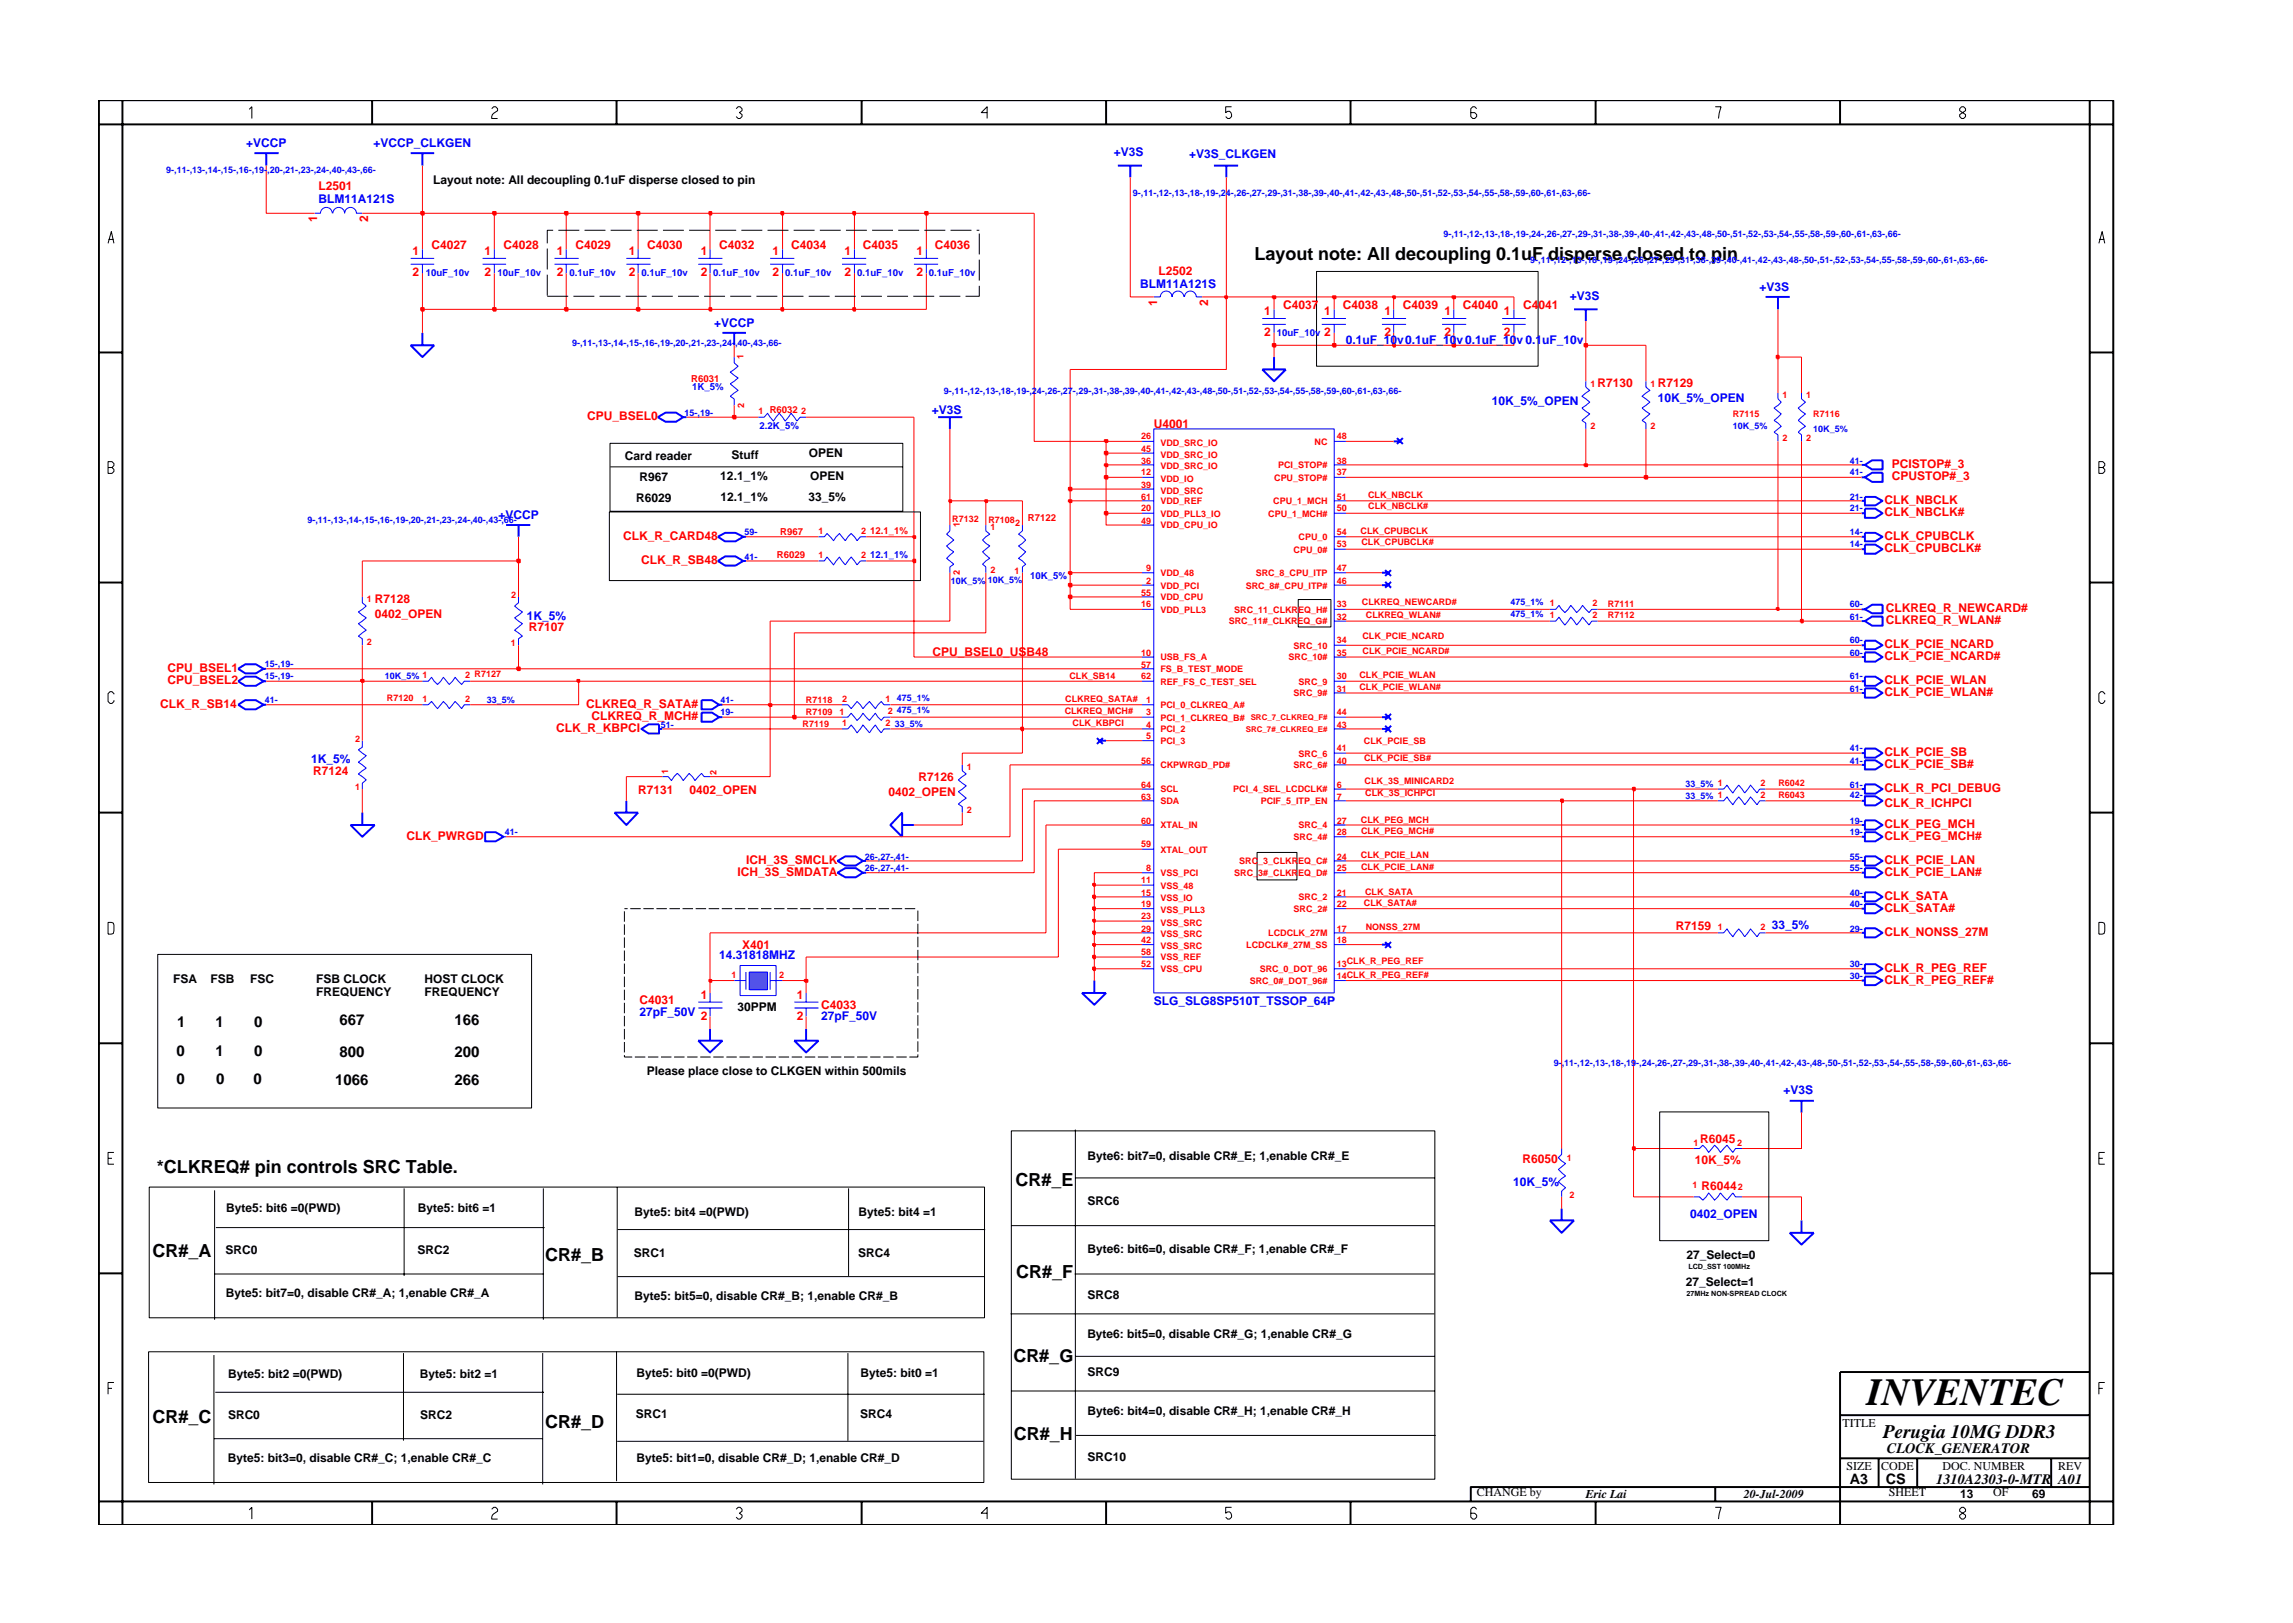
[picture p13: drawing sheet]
<svg xmlns="http://www.w3.org/2000/svg" width="297mm" height="210mm" viewBox="0 0 297 210" stroke-linecap="round" stroke-linejoin="round" font-family="sans-serif">
<defs><g id="words">
<text font-size="5" x="241.8" y="182">INVENTEC</text>
<text font-size="2.5" x="244" y="186.3">Perugia 10MG DDR3</text>
<g font-size="2.3">
<text x="162.5" y="33.7">Layout note: All decoupling 0.1uF disperse closed to pin</text>
<text x="20.3" y="151.9">*CLKREQ# pin controls SRC Table.</text>
<text x="131.6" y="153.6">CR#_E</text>
<text x="19.7" y="162.9">CR#_A</text>
<text x="70.6" y="163.4">CR#_B</text>
<text x="131.6" y="165.6">CR#_F</text>
<text x="131.3" y="176.5">CR#_G</text>
<text x="19.7" y="184.4">CR#_C</text>
<text x="70.6" y="185">CR#_D</text>
<text x="131.3" y="186.5">CR#_H</text>
</g>
<g font-size="1.9">
<text x="22.9" y="136.8">0</text>
<text x="22.9" y="133">1</text>
<text x="27.9" y="136.8">1</text>
<text x="27.9" y="133">1</text>
<text x="32.9" y="133">0</text>
<text x="32.9" y="136.8">0</text>
<text x="44" y="136.9">800</text>
<text x="44" y="132.8">667</text>
<text x="58.9" y="132.8">166</text>
<text x="58.9" y="136.9">200</text>
<text x="22.9" y="140.5">0</text>
<text x="28" y="140.5">0</text>
<text x="32.8" y="140.5">0</text>
<text x="43.4" y="140.5">1066</text>
<text x="58.9" y="140.5">266</text>
<text x="244.4" y="188.2">CLOCK_GENERATOR</text>
<text x="239.6" y="192.2">A3</text>
<text x="244.3" y="192.3">CS</text>
<text x="250.8" y="192.2">1310A2303-0-MTR</text>
<text x="266.6" y="192.2">A01</text>
</g>
<g font-size="1.6" fill="#00f">
<text x="31.9" y="19.1">+VCCP</text>
<text x="48.4" y="19.1">+VCCP_CLKGEN</text>
<text x="144.3" y="20.3">+V3S</text>
<text x="154" y="20.4">+V3S_CLKGEN</text>
<text x="41.3" y="26.3">BLM11A121S</text>
<text x="147.7" y="37.3">BLM11A121S</text>
<text x="203.4" y="38.9">+V3S</text>
<text x="227.9" y="37.7">+V3S</text>
<text x="92.5" y="42.4">+VCCP</text>
<text x="174.3" y="44.5">0.1uF_10v0.1uF_10v 0.1uF_10v 0.1uF_10v</text>
<text x="120.7" y="53.7">+V3S</text>
<text x="193.2" y="52.4">10K_5%_OPEN</text>
<text x="214.7" y="52.1">10K_5%_OPEN</text>
<text x="64.6" y="67.3">+VCCP</text>
<text x="68.3" y="80.3">1K_5%</text>
<text x="40.3" y="98.8">1K_5%</text>
<text x="93.2" y="124.2">14.31818MHZ</text>
<text x="229.5" y="120.3">33_5%</text>
<text x="82.8" y="131.6">27pF_50V</text>
<text x="149.5" y="130.2">SLG_SLG8SP510T_TSSOP_64P</text>
<text x="106.4" y="132.1">27pF_50V</text>
<text x="231" y="141.7">+V3S</text>
<text x="196" y="153.6">10K_5%</text>
<text x="218.9" y="157.8">0402_OPEN</text>
</g>
<g font-size="1.6">
<text x="56.1" y="23.9">Layout note: All decoupling 0.1uF disperse closed to pin</text>
<text x="80.9" y="59.5">Card reader</text>
<text x="94.8" y="59.5">Stuff</text>
<text x="104.8" y="59.2">OPEN</text>
<text x="82.4" y="65">R6029</text>
<text x="82.8" y="62.3">R967</text>
<text x="93.3" y="62.2">12.1_1%</text>
<text x="93.3" y="65">12.1_1%</text>
<text x="104.7" y="65">33_5%</text>
<text x="104.9" y="62.2">OPEN</text>
<text x="22.4" y="127.4">FSA</text>
<text x="27.3" y="127.4">FSB</text>
<text x="32.4" y="127.4">FSC</text>
<text x="41" y="129">FREQUENCY</text>
<text x="41" y="127.4">FSB CLOCK</text>
<text x="55" y="127.4">HOST CLOCK</text>
<text x="55" y="129">FREQUENCY</text>
<text x="95.5" y="131">30PPM</text>
<text x="83.8" y="139.2">Please place close to CLKGEN within 500mils</text>
<text x="140.9" y="150.2">Byte6: bit7=0, disable CR#_E; 1,enable CR#_E</text>
<text x="29.3" y="157.1">Byte5: bit6 =0(PWD)</text>
<text x="54.1" y="157.1">Byte5: bit6 =1</text>
<text x="82.2" y="157.5">Byte5: bit4 =0(PWD)</text>
<text x="111.2" y="157.5">Byte5: bit4 =1</text>
<text x="140.9" y="156.1">SRC6</text>
<text x="29.2" y="162.4">SRC0</text>
<text x="54.1" y="162.4">SRC2</text>
<text x="82.1" y="162.8">SRC1</text>
<text x="111.2" y="162.8">SRC4</text>
<text x="140.9" y="162.3">Byte6: bit6=0, disable CR#_F; 1,enable CR#_F</text>
<text x="218.4" y="166.6">27_Select=1</text>
<text x="218.5" y="163.1">27_Select=0</text>
<text x="29.3" y="168.1">Byte5: bit7=0, disable CR#_A; 1,enable CR#_A</text>
<text x="82.2" y="168.4">Byte5: bit5=0, disable CR#_B; 1,enable CR#_B</text>
<text x="140.9" y="173.3">Byte6: bit5=0, disable CR#_G; 1,enable CR#_G</text>
<text x="140.9" y="168.3">SRC8</text>
<text x="29.5" y="178.5">Byte5: bit2 =0(PWD)</text>
<text x="54.4" y="178.5">Byte5: bit2 =1</text>
<text x="82.5" y="178.4">Byte5: bit0 =0(PWD)</text>
<text x="111.5" y="178.4">Byte5: bit0 =1</text>
<text x="140.9" y="178.2">SRC9</text>
<text x="29.5" y="183.8">SRC0</text>
<text x="54.4" y="183.8">SRC2</text>
<text x="82.4" y="183.7">SRC1</text>
<text x="111.4" y="183.7">SRC4</text>
<text x="140.9" y="183.3">Byte6: bit4=0, disable CR#_H; 1,enable CR#_H</text>
<text x="238.7" y="184.8">TITLE</text>
<text x="29.5" y="189.4">Byte5: bit3=0, disable CR#_C; 1,enable CR#_C</text>
<text x="82.4" y="189.4">Byte5: bit1=0, disable CR#_D; 1,enable CR#_D</text>
<text x="140.9" y="189.2">SRC10</text>
<text x="239.2" y="190.4">SIZE</text>
<text x="243.7" y="190.4">CODE</text>
<text x="251.6" y="190.4">DOC. NUMBER</text>
<text x="266.6" y="190.4">REV</text>
<text x="191.3" y="193.9">CHANGE by</text>
<text x="205.4" y="194.1">Eric Lai</text>
<text x="225.9" y="194.1">20-Jul-2009</text>
<text x="244.7" y="193.9">SHEET</text>
<text x="253.9" y="194.1">13</text>
<text x="258.2" y="193.9">OF</text>
<text x="263.3" y="194.1">69</text>
</g>
<g font-size="1.6" fill="#f00">
<text x="41.1" y="28.8" transform="rotate(-90 41.1 28.8)">1</text>
<text x="41.3" y="24.7">L2501</text>
<text x="47.7" y="28.8" transform="rotate(-90 47.7 28.8)">2</text>
<text x="53.4" y="33">1</text>
<text x="53.4" y="35.8">2</text>
<text x="55.9" y="32.3">C4027</text>
<text x="62.7" y="33">1</text>
<text x="62.7" y="35.8">2</text>
<text x="65.2" y="32.3">C4028</text>
<text x="72.1" y="33">1</text>
<text x="72.1" y="35.8">2</text>
<text x="74.5" y="32.3">C4029</text>
<text x="81.5" y="33">1</text>
<text x="81.5" y="35.8">2</text>
<text x="83.8" y="32.3">C4030</text>
<text x="90.8" y="33">1</text>
<text x="90.8" y="35.8">2</text>
<text x="93.2" y="32.3">C4032</text>
<text x="100.1" y="33">1</text>
<text x="100.1" y="35.8">2</text>
<text x="102.5" y="32.3">C4034</text>
<text x="109.4" y="35.8">2</text>
<text x="109.4" y="33">1</text>
<text x="111.8" y="32.3">C4035</text>
<text x="118.7" y="33">1</text>
<text x="118.7" y="35.8">2</text>
<text x="121.1" y="32.3">C4036</text>
<text x="150.1" y="35.6">L2502</text>
<text x="149.9" y="39.7" transform="rotate(-90 149.9 39.7)">1</text>
<text x="156.5" y="39.7" transform="rotate(-90 156.5 39.7)">2</text>
<text x="163.8" y="40.8">1</text>
<text x="166.2" y="40.1">C4037</text>
<text x="171.5" y="40.8">1</text>
<text x="173.9" y="40.1">C4038</text>
<text x="179.3" y="40.8">1</text>
<text x="181.7" y="40.1">C4039</text>
<text x="187.1" y="40.8">1</text>
<text x="189.5" y="40.1">C4040</text>
<text x="194.8" y="40.8">1</text>
<text x="197.3" y="40.1">C4041</text>
<text x="163.8" y="43.5">2</text>
<text x="171.5" y="43.5">2</text>
<text x="179.3" y="43.5">2</text>
<text x="187.1" y="43.5">2</text>
<text x="194.8" y="43.5">2</text>
<text x="207" y="50.2">R7130</text>
<text x="214.7" y="50.2">R7129</text>
<text x="76.1" y="54.5">CPU_BSEL0</text>
<text x="149.5" y="55.4">U4001</text>
<text x="244.1" y="65.3">CLK_NBCLK</text>
<text x="245.1" y="62.2">CPUSTOP#_3</text>
<text x="245.1" y="60.6">PCISTOP#_3</text>
<text x="80.7" y="70">CLK_R_CARD48</text>
<text x="244.1" y="66.8">CLK_NBCLK#</text>
<text x="244.1" y="71.5">CLK_CPUBCLK#</text>
<text x="244.1" y="70">CLK_CPUBCLK</text>
<text x="83.1" y="73.1">CLK_R_SB48</text>
<text x="48.5" y="78.1">R7128</text>
<text x="48.5" y="80">0402_OPEN</text>
<text x="68.5" y="81.8">R7107</text>
<text x="244.1" y="83.9">CLK_PCIE_NCARD</text>
<text x="244.3" y="80.9">CLKREQ_R_WLAN#</text>
<text x="244.3" y="79.3">CLKREQ_R_NEWCARD#</text>
<text x="21.7" y="87.1">CPU_BSEL1</text>
<text x="21.7" y="88.6">CPU_BSEL2</text>
<text x="120.8" y="84.9">CPU_BSEL0_USB48</text>
<text x="244.1" y="88.6">CLK_PCIE_WLAN</text>
<text x="244.1" y="85.5">CLK_PCIE_NCARD#</text>
<text x="20.8" y="91.7">CLK_R_SB14</text>
<text x="72" y="94.8">CLK_R_KBPCI</text>
<text x="76" y="91.7">CLKREQ_R_SATA#</text>
<text x="76.6" y="93.2">CLKREQ_R_MCH#</text>
<text x="244.1" y="90.2">CLK_PCIE_WLAN#</text>
<text x="40.6" y="100.4">R7124</text>
<text x="119" y="101.2">R7126</text>
<text x="244.1" y="97.9">CLK_PCIE_SB</text>
<text x="244.1" y="99.5">CLK_PCIE_SB#</text>
<text x="82.7" y="102.9">R7131</text>
<text x="89.3" y="102.8">0402_OPEN</text>
<text x="115.1" y="103.1">0402_OPEN</text>
<text x="244.1" y="104.5">CLK_R_ICHPCI</text>
<text x="244.1" y="102.6">CLK_R_PCI_DEBUG</text>
<text x="244.1" y="107.3">CLK_PEG_MCH</text>
<text x="52.7" y="108.8">CLK_PWRGD</text>
<text x="95.5" y="113.5">ICH_3S_SMDATA</text>
<text x="96.7" y="111.9">ICH_3S_SMCLK</text>
<text x="244.1" y="108.8">CLK_PEG_MCH#</text>
<text x="244.1" y="111.9">CLK_PCIE_LAN</text>
<text x="244.1" y="113.5">CLK_PCIE_LAN#</text>
<text x="244.1" y="118.1">CLK_SATA#</text>
<text x="244.1" y="116.6">CLK_SATA</text>
<text x="96.1" y="122.9">X401</text>
<text x="217.1" y="120.5">R7159</text>
<text x="244.1" y="121.3">CLK_NONSS_27M</text>
<text x="244.1" y="125.9">CLK_R_PEG_REF</text>
<text x="82.8" y="130.1">C4031</text>
<text x="90.8" y="129.4">1</text>
<text x="103.2" y="129.4">1</text>
<text x="106.4" y="130.8">C4033</text>
<text x="244.1" y="127.4">CLK_R_PEG_REF#</text>
<text x="90.8" y="132.1">2</text>
<text x="103.2" y="132.1">2</text>
<text x="220.2" y="148">R6045</text>
<text x="197.2" y="150.6">R6050</text>
<text x="219.6" y="150.7">10K_5%</text>
<text x="220.4" y="154.2">R6044</text>
</g>
<g font-size="1.2" fill="#00f">
<text x="21.5" y="22.4">9-,11-,13-,14-,15-,16-,19-,20-,21-,23-,24-,40-,43-,66-</text>
<text x="146.8" y="25.4">9-,11-,12-,13-,18-,19-,24-,26-,27-,29-,31-,38-,39-,40-,41-,42-,43-,48-,50-,51-,52-,53-,54-,55-,58-,59-,60-,61-,63-,66-</text>
<text x="55.1" y="35.8">10uF_10v</text>
<text x="64.5" y="35.8">10uF_10v</text>
<text x="73.8" y="35.8">0.1uF_10v</text>
<text x="83.1" y="35.8">0.1uF_10v</text>
<text x="92.4" y="35.8">0.1uF_10v</text>
<text x="101.7" y="35.8">0.1uF_10v</text>
<text x="111" y="35.8">0.1uF_10v</text>
<text x="120.3" y="35.8">0.1uF_10v</text>
<text x="187" y="30.7">9-,11-,12-,13-,18-,19-,24-,26-,27-,29-,31-,38-,39-,40-,41-,42-,43-,48-,50-,51-,52-,53-,54-,55-,58-,59-,60-,61-,63-,66-</text>
<text x="198.2" y="34">9-,11-,12-,13-,18-,19-,24-,26-,27-,29-,31-,38-,39-,40-,41-,42-,43-,48-,50-,51-,52-,53-,54-,55-,58-,59-,60-,61-,63-,66-</text>
<text x="74.1" y="44.8">9-,11-,13-,14-,15-,16-,19-,20-,21-,23-,24-,40-,43-,66-</text>
<text x="165.4" y="43.5">10uF_10v</text>
<text x="88.7" y="53.9">15-,19-</text>
<text x="89.7" y="50.6">1K_5%</text>
<text x="122.3" y="51">9-,11-,12-,13-,18-,19-,24-,26-,27-,29-,31-,38-,39-,40-,41-,42-,43-,48-,50-,51-,52-,53-,54-,55-,58-,59-,60-,61-,63-,66-</text>
<text x="98.4" y="55.6">2.2K_5%</text>
<text x="224.5" y="55.6">10K_5%</text>
<text x="234.9" y="55.9">10K_5%</text>
<text x="239.6" y="61.6">41-</text>
<text x="239.6" y="60.1">41-</text>
<text x="239.6" y="64.7">21-</text>
<text x="39.8" y="67.8">9-,11-,13-,14-,15-,16-,19-,20-,21-,23-,24-,40-,43-,66-</text>
<text x="96.5" y="69.4">59-</text>
<text x="239.6" y="69.4">14-</text>
<text x="239.6" y="66.2">21-</text>
<text x="239.6" y="70.9">14-</text>
<text x="96.5" y="72.5">41-</text>
<text x="112.7" y="72.2">12.1_1%</text>
<text x="123.2" y="75.7">10K_5%</text>
<text x="128" y="75.6">10K_5%</text>
<text x="133.5" y="75">10K_5%</text>
<text x="195.7" y="80">475_1%</text>
<text x="195.7" y="78.4">475_1%</text>
<text x="239.6" y="78.7">60-</text>
<text x="239.6" y="80.3">61-</text>
<text x="239.6" y="83.3">60-</text>
<text x="34.3" y="86.5">15-,19-</text>
<text x="34.3" y="88">15-,19-</text>
<text x="49.9" y="87.9">10K_5% 1</text>
<text x="239.6" y="84.9">60-</text>
<text x="239.6" y="89.6">61-</text>
<text x="239.6" y="88">61-</text>
<text x="34.3" y="91.1">41-</text>
<text x="63.1" y="91.1">33_5%</text>
<text x="85.6" y="94.3">51-</text>
<text x="93.3" y="91.1">41-</text>
<text x="93.3" y="92.7">19-</text>
<text x="115.9" y="94.2">33_5%</text>
<text x="116.2" y="90.9">475_1%</text>
<text x="116.2" y="92.4">475_1%</text>
<text x="218.3" y="102">33_5% 1</text>
<text x="239.6" y="97.3">41-</text>
<text x="239.6" y="98.9">41-</text>
<text x="218.3" y="103.5">33_5% 1</text>
<text x="239.6" y="102.1">61-</text>
<text x="239.6" y="103.4">42-</text>
<text x="239.6" y="106.7">19-</text>
<text x="65.4" y="108.2">41-</text>
<text x="112" y="112.9">26-,27-,41-</text>
<text x="112" y="111.4">26-,27-,41-</text>
<text x="239.6" y="111.4">55-</text>
<text x="239.6" y="112.9">55-</text>
<text x="239.6" y="108.2">19-</text>
<text x="239.6" y="116">40-</text>
<text x="239.6" y="117.5">40-</text>
<text x="239.6" y="125.3">30-</text>
<text x="239.6" y="120.7">29-</text>
<text x="239.6" y="126.9">30-</text>
<text x="201.3" y="138.1">9-,11-,12-,13-,18-,19-,24-,26-,27-,29-,31-,38-,39-,40-,41-,42-,43-,48-,50-,51-,52-,53-,54-,55-,58-,59-,60-,61-,63-,66-</text>
</g>
<g font-size="1.2" fill="#f00">
<text x="96.3" y="46.6" transform="rotate(-90 96.3 46.6)">1</text>
<text x="89.6" y="49.5">R6031</text>
<text x="96.4" y="52.8" transform="rotate(-90 96.4 52.8)">2</text>
<text x="98.2" y="53.6">1 R6032</text>
<text x="103.8" y="53.6">2</text>
<text x="206" y="50.1">1</text>
<text x="213.8" y="50.1">1</text>
<text x="230.9" y="51.6">1</text>
<text x="234" y="51.6">1</text>
<text x="147.8" y="56.9">26</text>
<text x="147.8" y="58.5">45</text>
<text x="150.3" y="57.8">VDD_SRC_IO</text>
<text x="150.3" y="59.3">VDD_SRC_IO</text>
<text x="170.3" y="57.6">NC</text>
<text x="173.2" y="56.9">48</text>
<text x="206" y="55.6">2</text>
<text x="213.8" y="55.6">2</text>
<text x="224.5" y="54">R7115</text>
<text x="230.9" y="57.2">2</text>
<text x="234" y="57.2">2</text>
<text x="234.9" y="54">R7116</text>
<text x="147.8" y="64.7">61</text>
<text x="147.8" y="61.6">12</text>
<text x="147.8" y="60.1">36</text>
<text x="147.8" y="63.2">39</text>
<text x="150.3" y="65.3">VDD_REF</text>
<text x="150.3" y="62.4">VDD_IO</text>
<text x="150.3" y="60.8">VDD_SRC_IO</text>
<text x="150.3" y="64">VDD_SRC</text>
<text x="164.9" y="65.3">CPU_1_MCH</text>
<text x="165.1" y="62.3">CPU_STOP#</text>
<text x="165.6" y="60.7">PCI_STOP#</text>
<text x="173.2" y="60.1">38</text>
<text x="173.2" y="64.7">51</text>
<text x="173.2" y="61.6">37</text>
<text x="177.2" y="64.5">CLK_NBCLK</text>
<text x="177.2" y="66">CLK_NBCLK#</text>
<text x="101.1" y="69.3">R967</text>
<text x="106" y="69.2">1</text>
<text x="111.6" y="69.2">2</text>
<text x="112.7" y="69.1">12.1_1%</text>
<text x="123.4" y="67.7">R7132</text>
<text x="124.3" y="68.2" transform="rotate(-90 124.3 68.2)">1</text>
<text x="128" y="67.8">R7108</text>
<text x="128.3" y="68.7">1</text>
<text x="131.5" y="68.1">2</text>
<text x="133.2" y="67.5">R7122</text>
<text x="147.8" y="67.8">49</text>
<text x="147.8" y="66.2">20</text>
<text x="150.3" y="68.5">VDD_CPU_IO</text>
<text x="150.3" y="66.9">VDD_PLL3_IO</text>
<text x="164.3" y="66.9">CPU_1_MCH#</text>
<text x="167.6" y="71.6">CPU_0#</text>
<text x="168.2" y="70">CPU_0</text>
<text x="173.2" y="69.4">54</text>
<text x="173.2" y="70.9">53</text>
<text x="173.2" y="66.2">50</text>
<text x="176.3" y="69.1">CLK_CPUBCLK</text>
<text x="176.4" y="70.7">CLK_CPUBCLK#</text>
<text x="66.2" y="77.4">2</text>
<text x="100.6" y="72.2">R6029</text>
<text x="106" y="72.3">1</text>
<text x="111.6" y="72.3">2</text>
<text x="124.3" y="74.5" transform="rotate(-90 124.3 74.5)">2</text>
<text x="128.3" y="74.2">2</text>
<text x="131.4" y="74.3">1</text>
<text x="147.8" y="77.2">55</text>
<text x="148.5" y="75.6">2</text>
<text x="148.5" y="74">9</text>
<text x="150.3" y="77.8">VDD_CPU</text>
<text x="150.3" y="76.2">VDD_PCI</text>
<text x="150.3" y="74.6">VDD_48</text>
<text x="161.4" y="76.2">SRC_8#_CPU_ITP#</text>
<text x="162.7" y="74.6">SRC_8_CPU_ITP</text>
<text x="173.2" y="75.6">46</text>
<text x="173.2" y="74">47</text>
<text x="47.5" y="78">1</text>
<text x="47.5" y="83.6">2</text>
<text x="66.2" y="83.6">1</text>
<text x="147.8" y="78.7">16</text>
<text x="150.3" y="79.4">VDD_PLL3</text>
<text x="159.2" y="80.9">SRC_11#_CLKREQ_G#</text>
<text x="159.9" y="79.4">SRC_11_CLKREQ_H#</text>
<text x="173.2" y="83.3">34</text>
<text x="173.2" y="80.3">32</text>
<text x="173.2" y="78.7">33</text>
<text x="176.4" y="78.4">CLKREQ_NEWCARD#</text>
<text x="176.5" y="82.8">CLK_PCIE_NCARD</text>
<text x="177" y="80.1">CLKREQ_WLAN#</text>
<text x="200.8" y="80">1</text>
<text x="200.8" y="78.5">1</text>
<text x="206.3" y="80">2</text>
<text x="206.3" y="78.5">2</text>
<text x="208.3" y="80.1">R7112</text>
<text x="208.3" y="78.6">R7111</text>
<text x="60.3" y="87.8">2 R7127</text>
<text x="138.5" y="87.9">CLK_SB14</text>
<text x="147.8" y="84.9">10</text>
<text x="147.8" y="88">62</text>
<text x="147.8" y="86.5">57</text>
<text x="150.3" y="85.6">USB_FS_A</text>
<text x="150.3" y="88.7">REF_FS_C_TEST_SEL</text>
<text x="150.3" y="87.1">FS_B_TEST_MODE</text>
<text x="166.9" y="85.6">SRC_10#</text>
<text x="167.6" y="84">SRC_10</text>
<text x="168.2" y="88.7">SRC_9</text>
<text x="173.2" y="88">30</text>
<text x="173.2" y="89.6">31</text>
<text x="173.2" y="84.9">35</text>
<text x="176.1" y="87.8">CLK_PCIE_WLAN</text>
<text x="176.1" y="89.5">CLK_PCIE_WLAN#</text>
<text x="176.5" y="84.7">CLK_PCIE_NCARD#</text>
<text x="50.1" y="90.9">R7120</text>
<text x="54.7" y="91">1</text>
<text x="60.3" y="91">2</text>
<text x="104" y="94.2">R7119</text>
<text x="104.4" y="91">R7118</text>
<text x="104.4" y="92.6">R7109</text>
<text x="108.7" y="92.6">1</text>
<text x="109.1" y="94">1</text>
<text x="109.1" y="91">2</text>
<text x="114.7" y="91">1</text>
<text x="114.7" y="94">2</text>
<text x="115" y="92.5">2</text>
<text x="137.9" y="92.5">CLKREQ_MCH#</text>
<text x="138" y="90.9">CLKREQ_SATA#</text>
<text x="138.9" y="94.1">CLK_KBPCI</text>
<text x="148.5" y="91.1">1</text>
<text x="148.5" y="92.7">3</text>
<text x="148.5" y="94.3">4</text>
<text x="148.5" y="95.8">5</text>
<text x="150.3" y="91.7">PCI_0_CLKREQ_A#</text>
<text x="150.3" y="93.3">PCI_1_CLKREQ_B#</text>
<text x="150.3" y="94.9">PCI_2</text>
<text x="167.6" y="90.2">SRC_9#</text>
<text x="173.2" y="94.3">43</text>
<text x="173.2" y="92.7">44</text>
<text x="46" y="96.1">2</text>
<text x="86.6" y="100.3" transform="rotate(-90 86.6 100.3)">1</text>
<text x="92.8" y="100.4" transform="rotate(-90 92.8 100.4)">2</text>
<text x="125.3" y="99.8">1</text>
<text x="147.8" y="98.9">56</text>
<text x="150.3" y="96.4">PCI_3</text>
<text x="150.3" y="99.5">CKPWRGD_PD#</text>
<text x="167.6" y="99.5">SRC_6#</text>
<text x="168.2" y="98">SRC_6</text>
<text x="173.2" y="97.3">41</text>
<text x="173.2" y="98.9">40</text>
<text x="176.7" y="96.4">CLK_PCIE_SB</text>
<text x="176.7" y="98.6">CLK_PCIE_SB#</text>
<text x="176.8" y="101.6">CLK_3S_MINICARD2</text>
<text x="228.1" y="101.8">2</text>
<text x="230.4" y="101.9">R6042</text>
<text x="46" y="102.3">1</text>
<text x="125.2" y="105.3">2</text>
<text x="147.8" y="106.7">60</text>
<text x="147.8" y="102.1">64</text>
<text x="147.8" y="103.6">63</text>
<text x="150.3" y="107.3">XTAL_IN</text>
<text x="150.3" y="102.7">SCL</text>
<text x="150.3" y="104.2">SDA</text>
<text x="159.7" y="102.7">PCI_4_SEL_LCDCLK#</text>
<text x="163.3" y="104.2">PCIF_5_ITP_EN</text>
<text x="168.2" y="107.3">SRC_4</text>
<text x="173.2" y="106.7">27</text>
<text x="173.2" y="103.6">7</text>
<text x="173.2" y="102.1">6</text>
<text x="176.3" y="106.6">CLK_PEG_MCH</text>
<text x="176.9" y="103.2">CLK_3S_ICHPCI</text>
<text x="228.1" y="103.4">2</text>
<text x="230.4" y="103.4">R6043</text>
<text x="147.8" y="109.8">59</text>
<text x="148.5" y="112.9">8</text>
<text x="150.3" y="113.5">VSS_PCI</text>
<text x="150.3" y="110.4">XTAL_OUT</text>
<text x="159.9" y="113.5">SRC_3#_CLKREQ_D#</text>
<text x="160.5" y="112">SRC_3_CLKREQ_C#</text>
<text x="167.6" y="108.8">SRC_4#</text>
<text x="173.2" y="112.9">25</text>
<text x="173.2" y="111.4">24</text>
<text x="173.2" y="108.2">28</text>
<text x="176.3" y="111.2">CLK_PCIE_LAN</text>
<text x="176.3" y="108.1">CLK_PEG_MCH#</text>
<text x="176.3" y="112.7">CLK_PCIE_LAN#</text>
<text x="147.8" y="114.4">11</text>
<text x="147.8" y="116">15</text>
<text x="147.8" y="117.5">19</text>
<text x="147.8" y="119.1">23</text>
<text x="150.3" y="115.1">VSS_48</text>
<text x="150.3" y="116.8">VSS_IO</text>
<text x="150.3" y="118.3">VSS_PLL3</text>
<text x="150.3" y="119.9">VSS_SRC</text>
<text x="167.6" y="118.2">SRC_2#</text>
<text x="168.2" y="116.6">SRC_2</text>
<text x="173.2" y="116">21</text>
<text x="173.2" y="117.5">22</text>
<text x="176.7" y="117.4">CLK_SATA#</text>
<text x="176.8" y="116">CLK_SATA</text>
<text x="147.8" y="125.3">52</text>
<text x="147.8" y="123.7">58</text>
<text x="147.8" y="120.7">29</text>
<text x="147.8" y="122.2">42</text>
<text x="150.3" y="125.9">VSS_CPU</text>
<text x="150.3" y="124.4">VSS_REF</text>
<text x="150.3" y="121.4">VSS_SRC</text>
<text x="150.3" y="123">VSS_SRC</text>
<text x="161.4" y="122.8">LCDCLK#_27M_SS</text>
<text x="163.2" y="125.9">SRC_0_DOT_96</text>
<text x="164.3" y="121.3">LCDCLK_27M</text>
<text x="173.2" y="125.3">13</text>
<text x="173.2" y="122.2">18</text>
<text x="173.2" y="120.7">17</text>
<text x="174.5" y="124.9">CLK_R_PEG_REF</text>
<text x="176.9" y="120.5">NONSS_27M</text>
<text x="222.5" y="120.4">1</text>
<text x="228.1" y="120.4">2</text>
<text x="94.8" y="126.7">1</text>
<text x="101" y="126.7">2</text>
<text x="161.9" y="127.5">SRC_0#_DOT_96#</text>
<text x="173.2" y="126.9">14CLK_R_PEG_REF#</text>
<text x="219.4" y="148.4">1</text>
<text x="225" y="148.4">2</text>
<text x="203" y="150.3">1</text>
<text x="203.3" y="155.2">2</text>
<text x="219.3" y="154">1</text>
<text x="225.1" y="154.2">2</text>
</g>
<g font-size="1" fill="#f00">
<text x="161.4" y="94.8">SRC_7#_CLKREQ_E#</text>
<text x="162" y="93.3">SRC_7_CLKREQ_F#</text>
</g>
<g font-size=".9">
<text x="218.5" y="167.9">27MHz NON-SPREAD CLOCK</text>
<text x="218.7" y="164.4">LCD_SST 100MHz</text>
</g>
</g></defs>
<g fill="none" stroke="#00f" stroke-width=".25">
<path d="M53.2 19.8h3M54.7 19.8v1.6M144.8 21.4h3.1M146.4 21.4v1.6M157.3 21.4h3.1M158.9 21.4v1.6M228.7 38.5h3.1M230.3 38.5v1.6M53.2 44.7h3l-1.5 1.6zM54.7 43.1v1.6M85.2 54l1-.5h1.4l.9 .5-.9 .6h-1.4zM88.5 54h.4"/>
<path d="M93.6 43.1h3M95.1 43.1v1.6M163.5 47.9h3.1l-1.6 1.5zM165 46.3v1.6M180.5 57.2h.9M181 56.8l.7 .7M181.7 56.8l-.7 .7M203.9 40.1h3.1M205.4 40.1v1.5M65.6 68h3.1M67.2 68v1.5M93 69.5l.9-.5h1.4l1 .5-1 .6h-1.4z"/>
<path d="M93 72.7l.9-.6h1.4l1 .6-1 .6h-1.4zM96.3 69.5h.3M96.3 72.7h.3M179 75.8h.8M179 74.2h.8M179.4 75.4l.8 .7M179.4 73.9l.8 .7M180.2 75.4l-.8 .7M180.2 73.9l-.8 .7M241.2 69.5h.4M241.2 78.9h.4M241.2 61.8h.4"/>
<path d="M241.2 60.2h.4M241.2 64.9h.4M241.2 66.5h.4M241.2 71.1h.4M241.6 78.9l.9-.6h1.4v1.1h-1.4zM241.6 61.8l.9-.6h1.4v1.2h-1.4zM241.6 60.2l.9-.6h1.4v1.2h-1.4zM241.6 64.4h1.3l1 .5-1 .6h-1.3zM241.6 69h1.3l1 .5-1 .6h-1.3zM241.6 65.9h1.3l1 .6-1 .6h-1.3zM241.6 70.6h1.3l1 .5-1 .6h-1.3zM30.8 86.6l1-.6h1.3l1 .6-1 .6h-1.3z"/>
<path d="M34.1 86.6h.4M83.1 94.4l.9-.6h1.4v1.2h-1.4zM85.4 94.4h.4M90.9 92.3h1.3l1 .6-1 .6h-1.3zM90.9 90.7h1.3l1 .6-1 .6h-1.3zM93.2 92.9h.4M93.2 91.3h.4M142.1 95.6l.8 .8M142.5 96h.8M142.9 95.6l-.8 .8M179 94.4h.8M179 92.9h.8"/>
<path d="M179.4 92.5l.8 .7M179.4 94l.8 .9M180.2 92.5l-.8 .7M180.2 94l-.8 .9M241.2 97.6h.4M241.2 99.1h.4M241.2 83.6h.4M241.2 89.8h.4M241.2 85.1h.4M241.2 80.5h.4M241.2 88.3h.4M241.6 97h1.3l1 .6-1 .6h-1.3z"/>
<path d="M241.6 98.5h1.3l1 .6-1 .6h-1.3zM241.6 83h1.3l1 .6-1 .5h-1.3zM241.6 89.2h1.3l1 .6-1 .6h-1.3zM241.6 84.5h1.3l1 .6-1 .6h-1.3zM241.6 80.5l.9-.6h1.4v1.2h-1.4zM241.6 87.7h1.3l1 .6-1 .5h-1.3zM108.5 113.1l1-.6h1.4l.9 .6-.9 .6h-1.4zM108.5 111.5l1-.6h1.4l.9 .6-.9 .6h-1.4zM111.8 113.1h.4M111.8 111.5h.4M116.9 105.3v3.1l-1.6-1.5zM116.9 106.9h1.5"/>
<path d="M241.2 106.9h.4M241.2 116.2h.4M241.2 103.7h.4M241.2 102.2h.4M241.2 108.4h.4M241.2 117.7h.4M241.6 106.3h1.3l1 .6-1 .6h-1.3zM241.6 115.6h1.3l1 .6-1 .6h-1.3zM241.6 103.2h1.3l1 .5-1 .6h-1.3zM241.6 101.6h1.3l1 .6-1 .6h-1.3zM241.6 107.8h1.3l1 .6-1 .6h-1.3zM241.6 117.1h1.3l1 .6-1 .6h-1.3z"/>
<path d="M90.5 134.8h3.1l-1.6 1.5zM92 133.3v1.5M102.9 134.8h3.1l-1.6 1.5zM104.4 133.3v1.5M140.2 128.6h3.1l-1.5 1.6zM141.8 127v1.6M179 122.4h.8M179.4 122l.8 .8M180.2 122l-.8 .8M241.2 127h.4M241.2 125.5h.4M241.6 126.5h1.3l1 .5-1 .6h-1.3z"/>
<path d="M241.6 124.9h1.3l1 .6-1 .6h-1.3zM200.8 158.1h3.1l-1.6 1.6zM202.3 156.6v1.5M231.8 159.7h3.2l-1.6 1.5zM231.8 142.6h3.2M233.4 142.6v1.5M233.4 158.1v1.6"/>
</g>
<g fill="none" stroke="#00f" stroke-width=".13">
<path d="M53.2 33.5h3M53.2 34.2h3M54.7 32.3v1.2M54.7 34.2v1.2M62.5 33.5h3.1M62.5 34.2h3.1M64 32.3v1.2M64 34.2v1.2M71.8 33.5h3.2M71.8 34.2h3.2M73.3 32.3v1.2M73.3 34.2v1.2"/>
<path d="M81.1 33.5h3.2M81.1 34.2h3.2M82.7 32.3v1.2M82.7 34.2v1.2M90.5 33.5h3.1M90.5 34.2h3.1M92 32.3v1.2M92 34.2v1.2M99.8 33.5h3.1M99.8 34.2h3.1M101.4 32.3v1.2M101.4 34.2v1.2"/>
<path d="M109.1 33.5h3.1M109.1 34.2h3.1M110.7 32.3v1.2M110.7 34.2v1.2M149.5 38.5h.8a.76 .76 0 0 1 .8-.8 .76 .76 0 0 1 .7 .8 .76 .76 0 0 1 .8-.8 .76 .76 0 0 1 .8 .8M153.4 38.5a.76 .76 0 0 1 .8-.8 .76 .76 0 0 1 .8 .8h.7M95.1 46.3v.7l.5 .4-1 .8 1 .8-1 .7 1 .9-1 .7 .5 .4v.8M98.2 54h.8l.4-.5 .8 1.1 .8-1.1 .7 1.1 .8-1.1 .7 1.1 .5-.6h.7M147.9 58.7h1.6M147.9 57.2h1.6M149.5 55.6h23.3v73h-23.3zM163.5 41.3h3.1"/>
<path d="M163.5 42h3.1M165 40.1v1.2M165 42v1.1M172.8 57.2h1.6M179 41.3h3.1M179 42h3.1M180.5 40.1v1.2M180.5 42v1.1M186.8 41.3h3.1M186.8 42h3.1M188.3 40.1v1.2M188.3 42v1.1"/>
<path d="M194.6 41.3h3M194.6 42h3M196.1 40.1v1.2M196.1 42v1.1M205.4 49.4v.8l.5 .4-1 .7 1 .8-1 .8 1 .7-1 .9 .5 .3v.8M213.2 49.4v.8l.5 .4-1 .7 1 .8-1 .8 1 .7-1 .9 .5 .3v.8M230.3 50.9v.8l.4 .4-.9 .8 .9 .7-.9 .9 .9 .7-.9 .8 .5 .3v.9M46.9 77.3v.8l.5 .4-1 .8 1 .7-1 .8 1 .8-1 .8 .5 .3v.9M67.2 77.3v.8l-.5 .4 1 .8-1 .7 1 .8-1 .8 1 .8-.5 .3v.9M106 69.5h.8l.3-.4 .9 .9 .7-.9 .8 .9 .8-.9 .7 .9 .4-.5h.8M106 72.7h.8l.3-.5 .9 1 .7-1 .8 1 .8-1 .7 1 .4-.5h.8M123 68v.8l-.4 .4 1 .8-1 .7 1 .8-1 .8 1 .8-.6 .3v.8"/>
<path d="M132.4 68v.8l-.5 .4 1 .8-1 .7 1 .8-1 .8 1 .8-.5 .3v.8M147.9 60.2h1.6M147.9 75.8h1.6M147.9 74.2h1.6M147.9 77.3h1.6M147.9 78.9h1.6M147.9 66.5h1.6M147.9 68h1.6M147.9 61.8h1.6M147.9 64.9h1.6M147.9 63.4h1.6M172.8 69.5h1.6"/>
<path d="M172.8 60.2h1.6M172.8 75.8h1.6M172.8 74.2h1.6M172.8 78.9h1.6M172.8 66.5h1.6M172.8 61.8h1.6M172.8 64.9h1.6M172.8 71.1h1.6M46.9 96v.8l-.5 .3 1 .8-1 .8 1 .8-1 .8 1 .7-.5 .5v.7M54.7 88.3h.8l.4-.6 .8 1 .7-1 .8 1 .8-1 .8 1 .3-.4h.8M54.7 91.3h.8l.4-.4 .8 .9 .7-.9 .8 .9 .8-.9 .8 .9 .3-.5h.8M109.1 91.3h.7l.5 .5 .7-.9 .8 .9 .8-.9 .8 .9 .8-.9 .3 .4h.8"/>
<path d="M109.1 94.4h.7l.5-.5 .7 1 .8-1 .8 1 .8-1 .8 1 .3-.5h.8M124.7 99.1v.8l.5 .4-1.1 .7 1.1 .8-1.1 .8 1.1 .8-1.1 .8 .6 .3v.8M147.9 91.3h1.6M147.9 94.4h1.6M147.9 88.3h1.6M147.9 85.1h1.6M147.9 86.6h1.6M147.9 92.9h1.6M147.9 96h1.6M147.9 99.1h1.6M172.8 94.4h1.6M172.8 80.5h1.6"/>
<path d="M172.8 88.3h1.6M172.8 85.1h1.6M172.8 92.9h1.6M172.8 99.1h1.6M172.8 83.6h1.6M172.8 89.8h1.6M172.8 97.6h1.6M200.8 80.5h.7l.5-.5 .7 1 .8-1 .7 1 .8-1 .9 1 .3-.5h.8M85.8 100.6h.8l.4 .5 .7-.9 .8 .9 .8-.9 .7 .9 .9-.9 .3 .4h.8M147.9 103.7h1.6M147.9 102.2h1.6M147.9 106.9h1.6"/>
<path d="M147.9 110h1.6M147.9 113.1h1.6M147.9 114.7h1.6M147.9 116.2h1.6M147.9 117.7h1.6M147.9 119.3h1.6M172.8 103.7h1.6M172.8 102.2h1.6M172.8 106.9h1.6M172.8 113.1h1.6M172.8 116.2h1.6M172.8 117.7h1.6"/>
<path d="M172.8 108.4h1.6M172.8 111.5h1.6M222.5 103.7h.8l.4-.5 .8 1.1 .7-1.1 .8 1.1 .8-1.1 .8 1.1 .4-.6h.7M222.5 102.2h.8l.4-.5 .8 1 .7-1 .8 1 .8-1 .8 1 .4-.5h.7M90.5 129.8h3.1M90.5 130.6h3.1M92 128.6v1.2M92 130.6v1.1M95.1 127h1.5M95.9 125.1h4.6v3.9h-4.6zM96.6 125.9v2.3M99.8 127h1.6"/>
<path d="M99.8 125.9v2.3M147.9 120.8h1.6M147.9 122.4h1.6M147.9 124h1.6M147.9 125.5h1.6M172.8 120.8h1.6M172.8 122.4h1.6M172.8 125.5h1.6M172.8 127h1.6M222.5 120.8h.8l.4-.5 .8 1.1 .7-1.1 .8 1.1 .8-1.1 .8 1.1 .4-.6h.7M202.3 148.8v.7l-.4 .5 .9 .7-.9 .8 .9 .8-.9 .8 .9 .8-.5 .4v.8M219.4 155.1h.8l.4 .4 .7-1 .8 1 .8-1 .8 1 .8-1 .3 .6h.9"/>
<path d="M219.4 148.8h.8l.4-.4 .7 .9 .8-.9 .8 .9 .8-.9 .8 .9 .3-.5h.9"/>
</g>
<path d="M97.1 125.9h2.3v2.3h-2.3z" fill="#3c3cc8"/>
<g fill="none" stroke="#00f" stroke-width=".13">
<path d="M40.8 27.6h.7a.76 .76 0 0 1 .8-.7 .76 .76 0 0 1 .7 .7M43.1 27.6a.76 .76 0 0 1 .8-.7 .76 .76 0 0 1 .7 .7 .76 .76 0 0 1 .8-.7 .76 .76 0 0 1 .8 .7h.7M118.4 33.5h3.1M118.4 34.2h3.1M120 32.3v1.2M120 34.2v1.2M171.2 41.3h3.2M171.2 42h3.2M172.8 40.1v1.2M172.8 42v1.1M233.4 50.9v.8l.5 .4-1 .8 1 .7-1 .9 1 .7-1 .8 .5 .3v.9M127.7 68v.8l.5 .4-.9 .8 .9 .7-.9 .8 .9 .8-.9 .8 .4 .3v.8"/>
<path d="M200.8 78.9h.7l.5-.5 .7 1 .8-1 .7 1 .8-1 .9 1 .3-.5h.8M109.1 92.9h.7l.5-.5 .7 .9 .8-.9 .8 .9 .8-.9 .8 .9 .3-.4h.8M65.2 108.4h.4M97.1 125.9h2.3v2.3h-2.3zM102.9 129.8h3.1M102.9 130.6h3.1M104.4 128.6v1.2M104.4 130.6v1.1"/>
</g>
<g fill="none" stroke="#00f" stroke-width=".25">
<path d="M33 19.8h3.1M34.5 19.8v1.6M121.5 54h3.2M123 54v1.6M30.8 91.3l1-.6h1.3l1 .6-1 .6h-1.3zM30.8 88.3l1-.6h1.3l1 .6-1 .5h-1.3zM34.1 91.3h.4M34.1 88.3h.4M45.4 106.9h3.1l-1.6 1.5zM46.9 105.3v1.6M62.9 107.8h1.3l1 .6-1 .6h-1.3zM79.6 105.3h3.1l-1.6 1.6z"/>
<path d="M81.1 103.7v1.6M241.2 111.5h.4M241.2 113.1h.4M241.6 110.9h1.3l1 .6-1 .6h-1.3zM241.6 112.5h1.3l1 .6-1 .6h-1.3zM241.2 120.8h.4M241.6 120.3h1.3l1 .5-1 .6h-1.3z"/>
</g>
<path d="M202.3 145.7v3.1M202.3 155.1v1.5M211.6 148.8v6.3h7.8M225.7 155.1h7.7v3" fill="none" stroke="#f00" stroke-width=".13"/>
<path d="M211.5 148.6h.3v.4h-.3z" fill="#8e2323"/>
<path d="M211.5 148.6h.3v.4h-.3z" fill="none" stroke="#f00" stroke-width=".25"/>
<path d="M202.3 103.7v42M211.6 102.2v46.6h7.8M92 127v1.6M92 131.7v1.6M104.4 127v1.6M104.4 131.7v1.6M233.4 144.1v4.7h-7.7" fill="none" stroke="#f00" stroke-width=".13"/>
<path d="M91.9 126.9h.2v.3h-.2z" fill="#8e2323"/>
<path d="M91.9 126.9h.2v.3h-.2z" fill="none" stroke="#f00" stroke-width=".25"/>
<path d="M92 120.8v6.2h3.1M101.4 127h3" fill="none" stroke="#f00" stroke-width=".13"/>
<path d="M104.3 126.9h.3v.3h-.3z" fill="#8e2323"/>
<path d="M104.3 126.9h.3v.3h-.3z" fill="none" stroke="#f00" stroke-width=".25"/>
<path d="M104.4 124v3M141.8 125.5v1.5M174.4 127h66.8" fill="none" stroke="#f00" stroke-width=".13"/>
<path d="M141.6 125.3h.2v.4h-.2z" fill="#8e2323"/>
<path d="M141.6 125.3h.2v.4h-.2z" fill="none" stroke="#f00" stroke-width=".25"/>
<path d="M137.1 110v14h-32.7M141.8 124v1.5h6.1M174.4 125.5h66.8" fill="none" stroke="#f00" stroke-width=".13"/>
<path d="M141.6 123.8h.2v.3h-.2z" fill="#8e2323"/>
<path d="M141.6 123.8h.2v.3h-.2z" fill="none" stroke="#f00" stroke-width=".25"/>
<path d="M141.8 122.4v1.6h6.1" fill="none" stroke="#f00" stroke-width=".13"/>
<path d="M141.6 122.3h.2v.2h-.2z" fill="#8e2323"/>
<path d="M141.6 122.3h.2v.2h-.2z" fill="none" stroke="#f00" stroke-width=".25"/>
<path d="M135.5 106.9v13.9h-43.5M141.8 120.8v1.6h6.1M174.4 122.4h4.6" fill="none" stroke="#f00" stroke-width=".13"/>
<path d="M141.6 120.7h.2v.3h-.2z" fill="#8e2323"/>
<path d="M141.6 120.7h.2v.3h-.2z" fill="none" stroke="#f00" stroke-width=".25"/>
<path d="M141.8 119.3v1.5h6.1M174.4 120.8h48.1M228.7 120.8h12.5" fill="none" stroke="#f00" stroke-width=".13"/>
<path d="M141.6 119.2h.2v.2h-.2z" fill="#8e2323"/>
<path d="M141.6 119.2h.2v.2h-.2z" fill="none" stroke="#f00" stroke-width=".25"/>
<path d="M141.8 117.7v1.6h6.1" fill="none" stroke="#f00" stroke-width=".13"/>
<path d="M141.6 117.5h.2v.4h-.2z" fill="#8e2323"/>
<path d="M141.6 117.5h.2v.4h-.2z" fill="none" stroke="#f00" stroke-width=".25"/>
<path d="M141.8 116.2v1.5h6.1M174.4 117.7h66.8" fill="none" stroke="#f00" stroke-width=".13"/>
<path d="M141.6 116h.2v.4h-.2z" fill="#8e2323"/>
<path d="M141.6 116h.2v.4h-.2z" fill="none" stroke="#f00" stroke-width=".25"/>
<path d="M141.8 114.7v1.5h6.1M174.4 116.2h66.8" fill="none" stroke="#f00" stroke-width=".13"/>
<path d="M141.6 114.5h.2v.3h-.2z" fill="#8e2323"/>
<path d="M141.6 114.5h.2v.3h-.2z" fill="none" stroke="#f00" stroke-width=".25"/>
<g fill="none" stroke="#f00" stroke-width=".13">
<path d="M130.8 99.1v9.3h-65.2M46.9 102.2v3.1M81.1 100.6v3.1M124.7 105.3v1.6h-6.3M132.4 102.2v9.3h-20.2M135.5 106.9h12.4M137.1 110h10.8M147.9 113.1h-6.1v1.6h6.1M147.9 103.7h-13.9v9.4h-21.8M174.4 113.1h66.8M174.4 111.5h66.8M174.4 108.4h66.8"/>
<path d="M174.4 106.9h66.8M174.4 103.7h27.9"/>
</g>
<path d="M202.2 103.6h.3v.3h-.3z" fill="#8e2323"/>
<path d="M202.2 103.6h.3v.3h-.3z" fill="none" stroke="#f00" stroke-width=".25"/>
<path d="M132.4 102.2h15.5M174.4 102.2h37.2M202.3 103.7h20.2M228.7 103.7h12.5" fill="none" stroke="#f00" stroke-width=".13"/>
<path d="M211.5 102.1h.3v.3h-.3z" fill="#8e2323"/>
<path d="M211.5 102.1h.3v.3h-.3z" fill="none" stroke="#f00" stroke-width=".25"/>
<path d="M46.9 88.3v7.7M85.8 94.4h23.3M99.8 91.3v9.3h-7.8M115.3 94.4h17.1v3.2h-7.7v1.5M130.8 99.1h17.1M143.3 96h4.6M174.4 99.1h66.8M174.4 97.6h66.8M81.1 100.6h4.7M211.6 102.2h10.9M228.7 102.2h12.5" fill="none" stroke="#f00" stroke-width=".13"/>
<path d="M132.3 94.3h.2v.3h-.2z" fill="#8e2323"/>
<path d="M132.3 94.3h.2v.3h-.2z" fill="none" stroke="#f00" stroke-width=".25"/>
<path d="M132.4 74.2v20.2h15.5M93.6 92.9h9.3M174.4 94.4h4.6" fill="none" stroke="#f00" stroke-width=".13"/>
<path d="M102.7 92.7h.4v.4h-.4z" fill="#8e2323"/>
<path d="M102.7 92.7h.4v.4h-.4z" fill="none" stroke="#f00" stroke-width=".25"/>
<path d="M34.5 91.3h20.2M75 88.3v3h-14.1M93.6 91.3h6.2M102.9 82v10.9h6.2M115.3 92.9h32.6M174.4 92.9h4.6" fill="none" stroke="#f00" stroke-width=".13"/>
<path d="M99.6 91.2h.3v.3h-.3z" fill="#8e2323"/>
<path d="M99.6 91.2h.3v.3h-.3z" fill="none" stroke="#f00" stroke-width=".25"/>
<path d="M34.5 88.3h12.4M99.8 80.5v10.8h9.3M115.3 91.3h32.6M174.4 89.8h66.8" fill="none" stroke="#f00" stroke-width=".13"/>
<path d="M46.8 88.1h.3v.2h-.3z" fill="#8e2323"/>
<path d="M46.8 88.1h.3v.2h-.3z" fill="none" stroke="#f00" stroke-width=".25"/>
<path d="M46.9 83.6v4.7h7.8M60.9 88.3h14.1" fill="none" stroke="#f00" stroke-width=".13"/>
<path d="M74.8 88.1h.2v.2h-.2z" fill="#8e2323"/>
<path d="M74.8 88.1h.2v.2h-.2z" fill="none" stroke="#f00" stroke-width=".25"/>
<path d="M34.5 86.6h32.7M75 88.3h72.9M174.4 88.3h66.8" fill="none" stroke="#f00" stroke-width=".13"/>
<path d="M67 86.5h.3v.3h-.3z" fill="#8e2323"/>
<path d="M67 86.5h.3v.3h-.3z" fill="none" stroke="#f00" stroke-width=".25"/>
<path d="M118.4 72.7v12.4h29.5M123 74.2v6.3h-23.2M127.7 74.2v7.8h-24.8M67.2 83.6v3h80.7M174.4 85.1h66.8M174.4 83.6h66.8M174.4 80.5h26.4M207 80.5h26.4" fill="none" stroke="#f00" stroke-width=".13"/>
<path d="M233.3 80.3h.2v.3h-.2z" fill="#8e2323"/>
<path d="M233.3 80.3h.2v.3h-.2z" fill="none" stroke="#f00" stroke-width=".25"/>
<path d="M233.4 57.2v23.3h7.8M138.6 77.3v1.6h9.3M174.4 78.9h26.4M207 78.9h23.3" fill="none" stroke="#f00" stroke-width=".13"/>
<path d="M230.2 78.8h.2v.2h-.2z" fill="#8e2323"/>
<path d="M230.2 78.8h.2v.2h-.2z" fill="none" stroke="#f00" stroke-width=".25"/>
<path d="M230.3 57.2v21.7h10.9M46.9 72.7v4.6M67.2 72.7v4.6" fill="none" stroke="#f00" stroke-width=".13"/>
<path d="M138.5 77.2h.3v.3h-.3z" fill="#8e2323"/>
<path d="M138.5 77.2h.3v.3h-.3z" fill="none" stroke="#f00" stroke-width=".25"/>
<path d="M138.6 75.8v1.5h9.3" fill="none" stroke="#f00" stroke-width=".13"/>
<path d="M138.5 75.6h.3v.4h-.3z" fill="#8e2323"/>
<path d="M138.5 75.6h.3v.4h-.3z" fill="none" stroke="#f00" stroke-width=".25"/>
<path d="M138.6 74.2v1.6h9.3M174.4 75.8h4.6" fill="none" stroke="#f00" stroke-width=".13"/>
<path d="M138.5 74.1h.3v.3h-.3z" fill="#8e2323"/>
<path d="M138.5 74.1h.3v.3h-.3z" fill="none" stroke="#f00" stroke-width=".25"/>
<path d="M46.9 72.7h20.3M138.6 64.9v9.3h9.3M174.4 74.2h4.6" fill="none" stroke="#f00" stroke-width=".13"/>
<path d="M67 72.5h.3v.3h-.3z" fill="#8e2323"/>
<path d="M67 72.5h.3v.3h-.3z" fill="none" stroke="#f00" stroke-width=".25"/>
<path d="M67.2 69.5v3.2M96.6 72.7h9.4M112.2 72.7h6.2" fill="none" stroke="#f00" stroke-width=".13"/>
<path d="M118.3 72.5h.3v.3h-.3z" fill="#8e2323"/>
<path d="M118.3 72.5h.3v.3h-.3z" fill="none" stroke="#f00" stroke-width=".25"/>
<path d="M96.6 69.5h9.4M112.2 69.5h6.2v3.2M174.4 71.1h66.8" fill="none" stroke="#f00" stroke-width=".13"/>
<path d="M118.3 69.5h.3v.2h-.3z" fill="#8e2323"/>
<path d="M118.3 69.5h.3v.2h-.3z" fill="none" stroke="#f00" stroke-width=".25"/>
<path d="M118.4 54v15.5M123 64.9v3.1M127.7 64.9v3.1M132.4 64.9v3.1M143.3 66.5v1.5h4.6M174.4 69.5h66.8" fill="none" stroke="#f00" stroke-width=".13"/>
<path d="M143.1 66.3h.4v.4h-.4z" fill="#8e2323"/>
<path d="M143.1 66.3h.4v.4h-.4z" fill="none" stroke="#f00" stroke-width=".25"/>
<path d="M143.3 61.8v4.7h4.6M174.4 66.5h66.8" fill="none" stroke="#f00" stroke-width=".13"/>
<path d="M123 64.8h.2v.3h-.2z" fill="#8e2323"/>
<path d="M123 64.8h.2v.3h-.2z" fill="none" stroke="#f00" stroke-width=".25"/>
<path d="M123 55.6v9.3h4.7" fill="none" stroke="#f00" stroke-width=".13"/>
<path d="M127.6 64.8h.3v.3h-.3z" fill="#8e2323"/>
<path d="M127.6 64.8h.3v.3h-.3z" fill="none" stroke="#f00" stroke-width=".25"/>
<path d="M127.7 64.9h4.7" fill="none" stroke="#f00" stroke-width=".13"/>
<path d="M138.5 64.8h.3v.3h-.3z" fill="#8e2323"/>
<path d="M138.5 64.8h.3v.3h-.3z" fill="none" stroke="#f00" stroke-width=".25"/>
<path d="M138.6 63.4v1.5h9.3M174.4 64.9h66.8" fill="none" stroke="#f00" stroke-width=".13"/>
<path d="M138.5 63.2h.3v.3h-.3z" fill="#8e2323"/>
<path d="M138.5 63.2h.3v.3h-.3z" fill="none" stroke="#f00" stroke-width=".25"/>
<path d="M138.6 47.9v15.5h9.3" fill="none" stroke="#f00" stroke-width=".13"/>
<path d="M143.1 61.7h.4v.3h-.4z" fill="#8e2323"/>
<path d="M143.1 61.7h.4v.3h-.4z" fill="none" stroke="#f00" stroke-width=".25"/>
<path d="M143.3 60.2v1.6h4.6M174.4 61.8h38.8" fill="none" stroke="#f00" stroke-width=".13"/>
<path d="M213 61.7h.4v.3h-.4z" fill="#8e2323"/>
<path d="M213 61.7h.4v.3h-.4z" fill="none" stroke="#f00" stroke-width=".25"/>
<path d="M213.2 55.6v6.2h28" fill="none" stroke="#f00" stroke-width=".13"/>
<path d="M143.1 60.1h.4v.3h-.4z" fill="#8e2323"/>
<path d="M143.1 60.1h.4v.3h-.4z" fill="none" stroke="#f00" stroke-width=".25"/>
<path d="M143.3 58.7v1.5h4.6M174.4 60.2h31" fill="none" stroke="#f00" stroke-width=".13"/>
<path d="M205.3 60.1h.3v.3h-.3z" fill="#8e2323"/>
<path d="M205.3 60.1h.3v.3h-.3z" fill="none" stroke="#f00" stroke-width=".25"/>
<path d="M205.4 55.6v4.6h35.8" fill="none" stroke="#f00" stroke-width=".13"/>
<path d="M143.1 58.5h.4v.4h-.4z" fill="#8e2323"/>
<path d="M143.1 58.5h.4v.4h-.4z" fill="none" stroke="#f00" stroke-width=".25"/>
<path d="M134 27.6v29.6h9.3v1.5h4.6" fill="none" stroke="#f00" stroke-width=".13"/>
<path d="M143.1 57h.4v.3h-.4z" fill="#8e2323"/>
<path d="M143.1 57h.4v.3h-.4z" fill="none" stroke="#f00" stroke-width=".25"/>
<path d="M88.9 54h6.2M143.3 57.2h4.6M174.4 57.2h6.1" fill="none" stroke="#f00" stroke-width=".13"/>
<path d="M94.9 53.9h.4v.3h-.4z" fill="#8e2323"/>
<path d="M94.9 53.9h.4v.3h-.4z" fill="none" stroke="#f00" stroke-width=".25"/>
<path d="M158.9 38.5v9.4h-20.3M95.1 52.5v1.5h3.1M95.1 44.7v1.6M104.4 54h14M165 44.7v1.6M205.4 44.7v4.7M213.2 44.7v4.7M230.3 46.3v4.6M233.4 46.3v4.6" fill="none" stroke="#f00" stroke-width=".13"/>
<path d="M230.2 46.1h.2v.3h-.2z" fill="#8e2323"/>
<path d="M230.2 46.1h.2v.3h-.2z" fill="none" stroke="#f00" stroke-width=".25"/>
<path d="M230.3 40.1v6.2h3.1" fill="none" stroke="#f00" stroke-width=".13"/>
<path d="M164.9 44.6h.3v.3h-.3z" fill="#8e2323"/>
<path d="M164.9 44.6h.3v.3h-.3z" fill="none" stroke="#f00" stroke-width=".25"/>
<path d="M165 43.1v1.6h7.8" fill="none" stroke="#f00" stroke-width=".13"/>
<path d="M172.7 44.6h.3v.3h-.3z" fill="#8e2323"/>
<path d="M172.7 44.6h.3v.3h-.3z" fill="none" stroke="#f00" stroke-width=".25"/>
<path d="M172.8 43.1v1.6h7.7" fill="none" stroke="#f00" stroke-width=".13"/>
<path d="M180.5 44.6h.2v.3h-.2z" fill="#8e2323"/>
<path d="M180.5 44.6h.2v.3h-.2z" fill="none" stroke="#f00" stroke-width=".25"/>
<path d="M180.5 43.1v1.6h7.8" fill="none" stroke="#f00" stroke-width=".13"/>
<path d="M188.2 44.6h.3v.3h-.3z" fill="#8e2323"/>
<path d="M188.2 44.6h.3v.3h-.3z" fill="none" stroke="#f00" stroke-width=".25"/>
<path d="M188.3 43.1v1.6h7.8v-1.6" fill="none" stroke="#f00" stroke-width=".13"/>
<path d="M205.3 44.6h.3v.3h-.3z" fill="#8e2323"/>
<path d="M205.3 44.6h.3v.3h-.3z" fill="none" stroke="#f00" stroke-width=".25"/>
<path d="M54.7 40.1v3M205.4 41.6v3.1h7.8" fill="none" stroke="#f00" stroke-width=".13"/>
<path d="M54.6 39.9h.3v.3h-.3z" fill="#8e2323"/>
<path d="M54.6 39.9h.3v.3h-.3z" fill="none" stroke="#f00" stroke-width=".25"/>
<path d="M54.7 35.4v4.7h9.3" fill="none" stroke="#f00" stroke-width=".13"/>
<path d="M63.9 39.9h.3v.3h-.3z" fill="#8e2323"/>
<path d="M63.9 39.9h.3v.3h-.3z" fill="none" stroke="#f00" stroke-width=".25"/>
<path d="M64 35.4v4.7h9.3" fill="none" stroke="#f00" stroke-width=".13"/>
<path d="M73.2 39.9h.3v.3h-.3z" fill="#8e2323"/>
<path d="M73.2 39.9h.3v.3h-.3z" fill="none" stroke="#f00" stroke-width=".25"/>
<path d="M73.3 35.4v4.7h9.4" fill="none" stroke="#f00" stroke-width=".13"/>
<path d="M82.5 39.9h.3v.3h-.3z" fill="#8e2323"/>
<path d="M82.5 39.9h.3v.3h-.3z" fill="none" stroke="#f00" stroke-width=".25"/>
<path d="M82.7 35.4v4.7h9.3" fill="none" stroke="#f00" stroke-width=".13"/>
<path d="M91.9 39.9h.2v.3h-.2z" fill="#8e2323"/>
<path d="M91.9 39.9h.2v.3h-.2z" fill="none" stroke="#f00" stroke-width=".25"/>
<path d="M92 35.4v4.7h9.4" fill="none" stroke="#f00" stroke-width=".13"/>
<path d="M101.2 39.9h.3v.3h-.3z" fill="#8e2323"/>
<path d="M101.2 39.9h.3v.3h-.3z" fill="none" stroke="#f00" stroke-width=".25"/>
<path d="M101.4 35.4v4.7h9.3" fill="none" stroke="#f00" stroke-width=".13"/>
<path d="M110.5 39.9h.3v.3h-.3z" fill="#8e2323"/>
<path d="M110.5 39.9h.3v.3h-.3z" fill="none" stroke="#f00" stroke-width=".25"/>
<path d="M110.7 35.4v4.7h9.3v-4.7M146.4 23v15.5h3.1M155.7 38.5h3.2M165 38.5v1.6M172.8 38.5v1.6M180.5 38.5v1.6M188.3 38.5v1.6M196.1 38.5v1.6" fill="none" stroke="#f00" stroke-width=".13"/>
<path d="M158.7 38.4h.2v.2h-.2z" fill="#8e2323"/>
<path d="M158.7 38.4h.2v.2h-.2z" fill="none" stroke="#f00" stroke-width=".25"/>
<path d="M158.9 23v15.5h6.1" fill="none" stroke="#f00" stroke-width=".13"/>
<path d="M164.9 38.4h.3v.2h-.3z" fill="#8e2323"/>
<path d="M164.9 38.4h.3v.2h-.3z" fill="none" stroke="#f00" stroke-width=".25"/>
<path d="M165 38.5h7.8" fill="none" stroke="#f00" stroke-width=".13"/>
<path d="M172.7 38.4h.3v.2h-.3z" fill="#8e2323"/>
<path d="M172.7 38.4h.3v.2h-.3z" fill="none" stroke="#f00" stroke-width=".25"/>
<path d="M172.8 38.5h7.7" fill="none" stroke="#f00" stroke-width=".13"/>
<path d="M180.5 38.4h.2v.2h-.2z" fill="#8e2323"/>
<path d="M180.5 38.4h.2v.2h-.2z" fill="none" stroke="#f00" stroke-width=".25"/>
<path d="M180.5 38.5h7.8" fill="none" stroke="#f00" stroke-width=".13"/>
<path d="M188.2 38.4h.3v.2h-.3z" fill="#8e2323"/>
<path d="M188.2 38.4h.3v.2h-.3z" fill="none" stroke="#f00" stroke-width=".25"/>
<path d="M34.5 21.4v6.2h6.3M46.9 27.6h7.8v4.7M64 27.6v4.7M73.3 27.6v4.7M82.7 27.6v4.7M92 27.6v4.7M101.4 27.6v4.7M110.7 27.6v4.7M120 27.6v4.7M188.3 38.5h7.8" fill="none" stroke="#f00" stroke-width=".13"/>
<path d="M54.6 27.5h.3v.3h-.3z" fill="#8e2323"/>
<path d="M54.6 27.5h.3v.3h-.3z" fill="none" stroke="#f00" stroke-width=".25"/>
<path d="M54.7 21.4v6.2h9.3" fill="none" stroke="#f00" stroke-width=".13"/>
<path d="M63.9 27.5h.3v.3h-.3z" fill="#8e2323"/>
<path d="M63.9 27.5h.3v.3h-.3z" fill="none" stroke="#f00" stroke-width=".25"/>
<path d="M64 27.6h9.3" fill="none" stroke="#f00" stroke-width=".13"/>
<path d="M73.2 27.5h.3v.3h-.3z" fill="#8e2323"/>
<path d="M73.2 27.5h.3v.3h-.3z" fill="none" stroke="#f00" stroke-width=".25"/>
<path d="M73.3 27.6h9.4" fill="none" stroke="#f00" stroke-width=".13"/>
<path d="M82.5 27.5h.3v.3h-.3z" fill="#8e2323"/>
<path d="M82.5 27.5h.3v.3h-.3z" fill="none" stroke="#f00" stroke-width=".25"/>
<path d="M82.7 27.6h9.3" fill="none" stroke="#f00" stroke-width=".13"/>
<path d="M91.9 27.5h.2v.3h-.2z" fill="#8e2323"/>
<path d="M91.9 27.5h.2v.3h-.2z" fill="none" stroke="#f00" stroke-width=".25"/>
<path d="M92 27.6h9.4" fill="none" stroke="#f00" stroke-width=".13"/>
<path d="M101.2 27.5h.3v.3h-.3z" fill="#8e2323"/>
<path d="M101.2 27.5h.3v.3h-.3z" fill="none" stroke="#f00" stroke-width=".25"/>
<path d="M101.4 27.6h9.3" fill="none" stroke="#f00" stroke-width=".13"/>
<path d="M110.5 27.5h.3v.3h-.3z" fill="#8e2323"/>
<path d="M110.5 27.5h.3v.3h-.3z" fill="none" stroke="#f00" stroke-width=".25"/>
<path d="M110.7 27.6h9.3" fill="none" stroke="#f00" stroke-width=".13"/>
<path d="M119.8 27.5h.4v.3h-.4z" fill="#8e2323"/>
<path d="M119.8 27.5h.4v.3h-.4z" fill="none" stroke="#f00" stroke-width=".25"/>
<path d="M120 27.6h14" fill="none" stroke="#f00" stroke-width=".13"/>
<g fill="none" stroke="#000" stroke-width=".25">
<path d="M12.8 13h261v184.6h-261zM12.8 16.1h261M15.9 13v184.6M48.2 13v3.1M79.9 13v3.1M111.6 13v3.1M143.3 13v3.1M174.9 13v3.1M206.7 13v3.1M238.4 13v3.1M270.7 13v184.6M12.8 45.7h3.1"/>
<path d="M270.7 45.7h3.1M12.8 75.5h3.1M270.7 75.5h3.1M12.8 105.3h3.1M270.7 105.3h3.1M12.8 135.2h3.1M270.7 135.2h3.1M12.8 165h3.1M270.7 177.7h-32.3v19.9M270.7 165h3.1M12.8 194.5h261M48.2 194.5v3.1"/>
<path d="M79.9 194.5v3.1M111.6 194.5v3.1M143.3 194.5v3.1M174.9 194.5v3.1M206.7 194.5v3.1M222.2 192.6v1.9M238.4 183.3h32.3M238.4 188.9h32.3M243.4 188.9v3.7M248.4 188.9v3.7M265.7 188.9v3.7M270.7 192.6h-80.2v1.9"/>
</g>
<g fill="none" stroke="#000" stroke-width=".13">
<path d="M32.3 14.2l.3-.4v1.6M63.7 14.1l.3-.3h.2l.3 .3v.2l-.5 .4-.3 .4v.3h.8M95.4 14.1l.2-.3h.3l.2 .3v.2l-.3 .3 .3 .2v.3l-.2 .3h-.3l-.2-.3M127.9 14.6h-.8l.8-.8v1.6M159.5 13.8h-.7v.8l.2-.2a.5 .5 0 0 1 .5 .7l-.2 .3h-.3l-.2-.3M191.3 14.1l-.3-.3h-.2l-.3 .3v1l.3 .3h.2l.3-.3v-.3l-.3-.2h-.5M222.2 13.8h.8l-.4 1.6M253.9 14.1l.2-.3h.3l.2 .3v.2l-.7 .5v.3l.2 .3h.3l.2-.3v-.3l-.7-.5zM14 31.5l.4-1.5 .4 1.5M14.1 31h.6M70.9 38.4h2.7M70.9 32.2v2.7"/>
<path d="M70.9 35.6v2.7M71.7 29.8h-.8v1.7M72.3 29.8h2.7M74.3 38.4h2.7M75.7 29.8h2.7M77.7 38.4h2.7M79.1 29.8h2.7M81.1 38.4h2.7M82.5 29.8h2.7M84.4 38.4h2.8M85.9 29.8h2.7M87.8 38.4h2.7"/>
<path d="M89.3 29.8h2.7M91.2 38.4h2.7M92.7 29.8h2.7M94.6 38.4h2.7M96 29.8h2.7M98 38.4h2.7M99.4 29.8h2.7M101.4 38.4h2.7M102.8 29.8h2.7M104.8 38.4h2.7M106.2 29.8h2.7M108.1 38.4h2.8"/>
<path d="M109.6 29.8h2.7M111.5 38.4h2.7M113 29.8h2.7M114.9 38.4h2.7M116.4 29.8h2.7M118.3 38.4h2.7M119.7 29.8h2.8M121.7 38.4h2.7M123.1 29.8h2.7M126.5 29.8h.4M126.9 37v1.4h-1.8M126.9 30.3v2.7"/>
<path d="M126.9 33.6v2.8M170.5 35.2h28.7v12.2h-28.7zM271.9 31.5l.4-1.5 .4 1.5M272 31h.6M14 59.8h.5l.3 .3v.2l-.3 .3 .3 .2v.3l-.3 .2h-.5zM79 57.4h38v8.8h-38zM271.9 59.8h.5l.3 .3v.2l-.3 .3 .3 .2v.3l-.3 .2h-.5zM14 60.6h.5M78.9 66.3h40.3v8.9h-40.3zM79.1 60.5h37.9M168.2 77.7h4.2v3.5h-4.2zM271.9 60.6h.5"/>
<path d="M14.8 89.9l-.3-.3h-.2l-.3 .3v1l.3 .2h.2l.3-.2v-.2M272.7 89.9l-.3-.3h-.3l-.2 .3v1l.2 .2h.3l.3-.2v-.2M14 119.5l.7 .1 .1 .2-.1 1.1-.7 .1zM80.9 117.7h.4M80.9 118.1v1.3M80.9 119.7v1.4M81.6 117.7h1.4M83.3 117.7h1.4M85 117.7h1.4M86.7 117.7h1.4M88.4 117.7h1.4M90.1 117.7h1.4"/>
<path d="M91.8 117.7h1.4M93.5 117.7h1.4M95.2 117.7h1.3M96.9 117.7h1.3M98.6 117.7h1.3M100.3 117.7h1.3M102 117.7h1.3M103.7 117.7h1.3M105.4 117.7h1.3M107 117.7h1.4M108.7 117.7h1.4M110.4 117.7h1.4"/>
<path d="M112.1 117.7h1.4M113.8 117.7h1.4M115.5 117.7h1.4M117.2 117.7h1.4M118.9 118v1.3M118.9 119.7v1.3M162.8 110.4h5.2v3.6h-5.2zM271.9 119.5l.7 .1 .1 .2-.1 1.1-.7 .1zM20.4 123.6h48.5v19.9h-48.5zM80.9 136.7v.2h1M80.9 121.4v1.4M80.9 123.1v1.4"/>
<path d="M80.9 124.8v1.4M80.9 126.5v1.4M80.9 128.2v1.4M80.9 129.9v1.4M80.9 131.6v1.4M80.9 133.3v1.3M80.9 135v1.3M82.2 136.9h1.4M83.9 136.9h1.4M85.6 136.9h1.4M87.3 136.9h1.4M89 136.9h1.4"/>
<path d="M90.7 136.9h1.4M92.4 136.9h1.4M94.1 136.9h1.3M95.8 136.9h1.3M97.5 136.9h1.3M99.2 136.9h1.3M100.9 136.9h1.3M102.6 136.9h1.3M104.3 136.9h1.3M105.9 136.9h1.4M107.6 136.9h1.4M109.3 136.9h1.4"/>
<path d="M111 136.9h1.4M112.7 136.9h1.4M114.4 136.9h1.4M116.1 136.9h1.4M118.9 136.6v.3h-1.1M118.9 121.4v1.3M118.9 123v1.4M118.9 124.7v1.4M118.9 126.4v1.4M118.9 128.1v1.4M118.9 129.8v1.4M118.9 131.5v1.4"/>
<path d="M118.9 133.2v1.4M118.9 134.9v1.4M14 150.1h.5M14.8 149.3h-.8v1.5h.8M19.3 153.8h108.2v16.9h-108.2zM27.8 154.2v16.8M28 159h42.6M52.4 154v11.3M70.4 154v17M80 153.8v16.8M80 159.3h47.6M109.9 154v11.3"/>
<path d="M131 146.5h54.9v45.1h-54.9zM131 158.8h54.9M139.3 146.3v45.2M139.3 152.6h46.6M215 144h14.1v16.7h-14.1zM271.9 150.1h.5M272.7 149.3h-.8v1.5h.8M14 179.9h.5M14.8 179.1h-.8v1.5M19.2 175.1h108.3v17h-108.3zM27.7 175.5v16.8M27.8 165h42.6"/>
<path d="M52.3 175.3v11.3M70.3 175.3v17M79.9 175.1v16.8M80 165.4h47.5M109.8 175.3v11.3M130.9 170.2h54.9M139.2 165h46.6M139.3 175.7h46.6M271.9 179.9h.5M272.7 179.1h-.8v1.5M27.7 186.4h42.6M27.9 180.4h42.6"/>
<path d="M32.3 195.6l.3-.3v1.5M63.7 195.5l.3-.2h.2l.3 .2v.3l-.7 .5-.1 .2v.3h.8M80 180.6h47.5M80 186.7h47.4M95.4 195.5l.2-.2h.3l.2 .2v.3l-.3 .2 .3 .3v.2l-.2 .3h-.3l-.2-.3M127.9 196h-.8l.8-.7v1.5M131 180.2h54.9M139.4 186h46.6M159.5 195.3h-.7v.7l.2-.1a.5 .5 0 0 1 .5 .6l-.2 .3h-.3l-.2-.3M191.3 195.5l-.3-.2h-.2l-.3 .2v1l.3 .3h.2l.3-.3v-.2l-.3-.3h-.5M222.2 195.3h.8l-.4 1.5M254.1 195.3l-.2 .2v.3l.7 .5v.2l-.2 .3h-.3l-.2-.3v-.2l.7-.5v-.3l-.2-.2z"/>
</g>
<use href="#words"/>
</svg>
